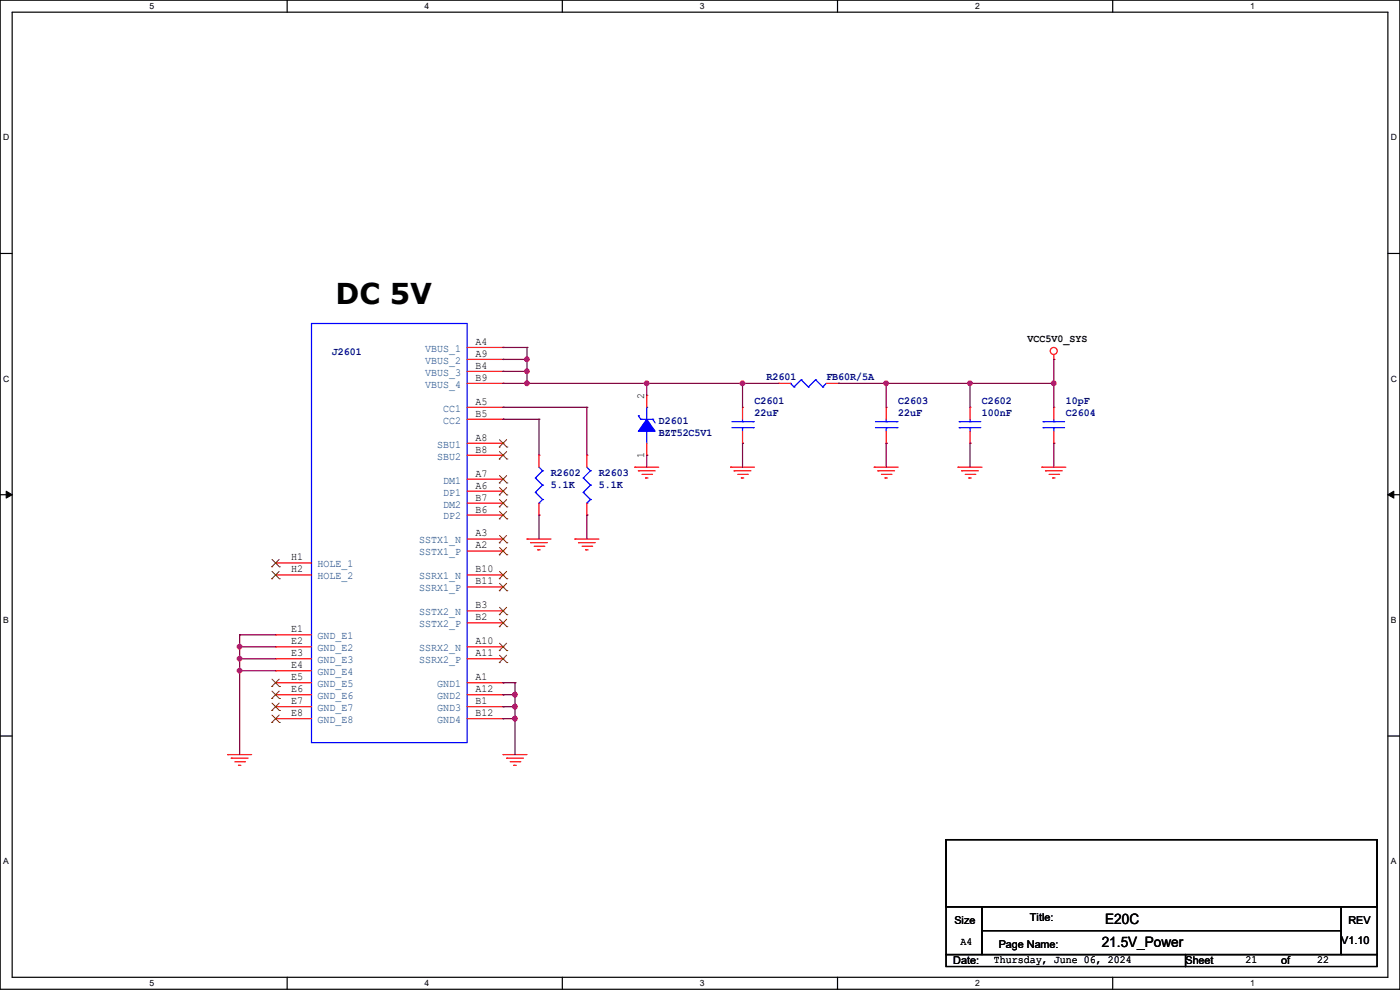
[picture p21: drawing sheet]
<svg xmlns="http://www.w3.org/2000/svg" width="297mm" height="210mm" viewBox="0 0 297 210" stroke-linecap="round" stroke-linejoin="round" font-family="sans-serif">
<defs><g id="words">
<text font-size="6.1" x="71.2" y="64.6">DC 5V</text>
<g font-size="3">
<text x="234.5" y="196.1">E20C</text>
<text x="233.7" y="200.9">21.5V_Power</text>
</g>
<g font-size="2.3" fill="#00007f">
<text x="70.4" y="75.3">J2601</text>
<text x="162.6" y="80.6">R2601</text>
<text x="175.3" y="80.6">FB60R/5A</text>
<text x="160.1" y="85.7">C2601</text>
<text x="160.1" y="88.3">22uF</text>
<text x="190.5" y="85.7">C2603</text>
<text x="190.5" y="88.3">22uF</text>
<text x="208.3" y="85.7">C2602</text>
<text x="208.3" y="88.3">100nF</text>
<text x="226.1" y="88.3">C2604</text>
<text x="226.1" y="85.7">10pF</text>
<text x="139.7" y="90">D2601</text>
<text x="139.7" y="92.6">BZT52C5V1</text>
<text x="116.9" y="101">R2602</text>
<text x="127" y="101">R2603</text>
<text x="116.9" y="103.5">5.1K</text>
<text x="127" y="103.5">5.1K</text>
</g>
<g font-size="2.3" fill="#003f7f">
<text x="90.2" y="74.6">VBUS_1</text>
<text x="90.2" y="77.2">VBUS_2</text>
<text x="90.2" y="82.3">VBUS_4</text>
<text x="90.2" y="79.7">VBUS_3</text>
<text x="94" y="87.3">CC1</text>
<text x="94" y="89.9">CC2</text>
<text x="92.8" y="95">SBU1</text>
<text x="92.8" y="97.5">SBU2</text>
<text x="94" y="105.1">DP1</text>
<text x="94" y="102.6">DM1</text>
<text x="94" y="107.7">DM2</text>
<text x="94" y="110.2">DP2</text>
<text x="88.9" y="117.8">SSTX1_P</text>
<text x="88.9" y="115.3">SSTX1_N</text>
<text x="67.4" y="120.4">HOLE_1</text>
<text x="67.4" y="122.9">HOLE_2</text>
<text x="88.9" y="125.4">SSRX1_P</text>
<text x="88.9" y="122.9">SSRX1_N</text>
<text x="88.9" y="130.5">SSTX2_N</text>
<text x="67.4" y="135.6">GND_E1</text>
<text x="88.9" y="133.1">SSTX2_P</text>
<text x="67.4" y="138.1">GND_E2</text>
<text x="67.4" y="140.7">GND_E3</text>
<text x="67.4" y="143.2">GND_E4</text>
<text x="88.9" y="138.1">SSRX2_N</text>
<text x="88.9" y="140.7">SSRX2_P</text>
<text x="67.4" y="145.8">GND_E5</text>
<text x="67.4" y="148.3">GND_E6</text>
<text x="92.8" y="145.8">GND1</text>
<text x="92.8" y="148.3">GND2</text>
<text x="67.4" y="150.8">GND_E7</text>
<text x="67.4" y="153.4">GND_E8</text>
<text x="92.8" y="153.4">GND4</text>
<text x="92.8" y="150.8">GND3</text>
</g>
<g font-size="2.3">
<text x="100.9" y="73.2">A4</text>
<text x="100.9" y="75.7">A9</text>
<text x="218" y="72.5">VCC5V0_SYS</text>
<text x="100.9" y="80.8">B9</text>
<text x="100.9" y="78.2">B4</text>
<text x="100.9" y="85.9">A5</text>
<text x="100.9" y="88.4">B5</text>
<text x="136.7" y="84.6" transform="rotate(-90 136.7 84.6)">2</text>
<text x="100.9" y="93.5">A8</text>
<text x="100.9" y="101.1">A7</text>
<text x="100.9" y="96">B8</text>
<text x="136.7" y="97.1" transform="rotate(-90 136.7 97.1)">1</text>
<text x="100.9" y="103.6">A6</text>
<text x="100.9" y="106.2">B7</text>
<text x="100.9" y="113.8">A3</text>
<text x="100.9" y="108.7">B6</text>
<text x="61.8" y="118.9">H1</text>
<text x="100.9" y="116.3">A2</text>
<text x="61.8" y="121.4">H2</text>
<text x="100.9" y="124">B11</text>
<text x="100.9" y="121.4">B10</text>
<text x="100.9" y="129">B3</text>
<text x="100.9" y="131.6">B2</text>
<text x="61.8" y="134.1">E1</text>
<text x="61.8" y="136.7">E2</text>
<text x="100.9" y="136.7">A10</text>
<text x="61.8" y="139.2">E3</text>
<text x="61.8" y="141.7">E4</text>
<text x="100.9" y="139.2">A11</text>
<text x="61.8" y="144.3">E5</text>
<text x="61.8" y="146.8">E6</text>
<text x="61.8" y="149.4">E7</text>
<text x="100.9" y="144.3">A1</text>
<text x="100.9" y="146.8">A12</text>
<text x="100.9" y="149.4">B1</text>
<text x="61.8" y="151.9">E8</text>
<text x="100.9" y="151.9">B12</text>
<text x="202.5" y="195.9">Size</text>
<text x="218.5" y="195.4">Title:</text>
<text x="286" y="195.9">REV</text>
<text x="203.8" y="200.5">A4</text>
<text x="211.9" y="201">Page Name:</text>
<text x="284.5" y="200.2">V1.10</text>
<text x="202.2" y="204.6">Date:</text>
<text x="210.9" y="204.3">Thursday, June 06, 2024</text>
<text x="251.5" y="204.6">Sheet</text>
<text x="264.2" y="204.3">21</text>
<text x="271.8" y="204.6">of</text>
<text x="279.4" y="204.3">22</text>
</g>
<g font-size="1.8">
<text x="31.7" y="1.9">5</text>
<text x="90.1" y="1.9">4</text>
<text x="148.5" y="1.9">3</text>
<text x="206.8" y="1.9">2</text>
<text x="265.2" y="1.9">1</text>
<text x=".7" y="29.8">D</text>
<text x="295.1" y="29.8">D</text>
<text x=".7" y="80.9">C</text>
<text x="295.1" y="80.9">C</text>
<text x=".7" y="132.1">B</text>
<text x="295.1" y="132.1">B</text>
<text x=".7" y="183.3">A</text>
<text x="295.1" y="183.3">A</text>
<text x="31.7" y="209.2">5</text>
<text x="90.1" y="209.2">4</text>
<text x="148.5" y="209.2">3</text>
<text x="206.8" y="209.2">2</text>
<text x="265.2" y="209.2">1</text>
</g>
</g></defs>
<g fill="none" stroke="#000" stroke-width=".25">
<path d="M0 0h297v209.8h-297zM2.6 2.6h291.8v204.7h-291.8zM60.9 0v2.6M119.3 0v2.6M177.7 0v2.6M236.1 0v2.6M0 53.8h2.6M294.4 53.8h2.6M0 104.9h2.6M294.4 104.9h2.6M0 156.1h2.6M294.4 156.1h2.6"/>
<path d="M200.7 178.1h91.4v14.2h-91.4zM200.7 192.3h7.6v10.2h-7.6zM208.3 192.3h76.2v5.1h-76.2zM208.3 197.4h76.2v5.1h-76.2zM284.5 192.3h7.6v10.2h-7.6zM60.9 207.3v2.5M119.3 207.3v2.5M177.7 207.3v2.5M200.7 202.5h50.8v2.5h-50.8zM236.1 207.3v2.5M251.5 202.5h40.6v2.5h-40.6z"/>
</g>
<path d="M1.3 104.2l1.3 .7-1.3 .8zM294.4 104.9l1.3-.7v1.5z" fill="#000"/>
<path d="M1.3 104.2l1.3 .7-1.3 .8zM294.4 104.9l1.3-.7v1.5z" fill="none" stroke="#000" stroke-width=".21"/>
<g fill="none" stroke="#f00" stroke-width=".25">
<path d="M223.6 76.2h.1M223.6 75.2v1M124.5 96.6h.1M124.5 96.6v2.5M134.7 99.1h.1M134.7 99.1h5M135.4 99.9h.1M135.4 99.9h3.6M155 99.1h.1M155 99.1h5.1M155.7 99.9h.1M155.7 99.9h3.6"/>
<path d="M157.5 86.4h.1M157.5 94h.1M157.5 86.4v2.5M157.5 91.5v2.5M165.1 81.3h.1M165.1 81.3h2.6M175.3 81.3h2.5M177.8 81.3h.1M185.5 99.1h.1M185.5 99.1h5M186.2 99.9h.1M186.2 99.9h3.6"/>
<path d="M188 86.4h.1M188 94h.1M188 86.4v2.5M188 91.5v2.5M203.2 99.1h.1M203.2 99.1h5.1M204 99.9h.1M204 99.9h3.6M221 99.1h.1M221 99.1h5.1M221.8 99.9h.1M221.8 99.9h3.5"/>
<path d="M223.6 86.4h.1M223.6 94h.1M223.6 86.4v2.5M223.6 91.5v2.5M111.8 114.3h.1M111.8 114.3h5.1M112.6 115.1h.1M112.6 115.1h3.5M113.3 115.9h2.1M114.1 116.6h.1M114.1 116.6h.5M115.4 115.9h.1"/>
<path d="M122 114.3h.1M122 114.3h5M122.7 115.1h.1M122.7 115.1h3.6M123.5 115.9h2M124.2 116.6h.1M124.2 116.6h.6M124.5 109.3h.1M124.5 106.7v2.6M125.5 115.9h.1M136.2 100.6h2M136.9 101.4h.1"/>
<path d="M136.9 101.4h.6M138.2 100.6h.1M156.5 100.6h2M157.3 101.4h.1M157.3 101.4h.5M158.5 100.6h.1M187 100.6h2M187.7 101.4h.1M187.7 101.4h.6M189 100.6h.1M204.8 100.6h2M205.5 101.4h.1"/>
<path d="M205.5 101.4h.5M206.8 100.6h.1M222.5 100.6h2.1M223.3 101.4h.1M223.3 101.4h.5M224.6 100.6h.1M48.3 160.1h.1M48.3 160.1h5.1M49.1 160.8h.1M49.1 160.8h3.5M49.8 161.6h2.1M50.6 162.3h.1"/>
<path d="M50.6 162.3h.5M51.9 161.6h.1M106.7 160.1h.1M106.7 160.1h5.1M107.5 160.8h.1M107.5 160.8h3.5M108.2 161.6h2.1M109 162.3h.1M109 162.3h.5M110.3 161.6h.1"/>
<circle cx="223.5" cy="74.4" r=".74"/>
</g>
<g fill="none" stroke="#00f" stroke-width=".25">
<path d="M124.5 99.1l.8 .8M125.3 99.9h.1M125.3 99.9l-1.6 1.5M135.4 88.2h.1M135.4 88.2l.5 .7M135.9 88.9h.1M135.9 88.9h2.6M137.2 91.5h.1M137.2 86.4h.1M137.2 86.4v2.5M137.2 91.5v2.5M138.5 88.9h.1"/>
<path d="M138.5 88.9l.5 .8M155.2 90.7h4.6M155.2 89.5h4.6M157.5 89.5h.1M157.5 90.7h.1M157.5 88.9v.6M157.5 90.7v.8M159.8 90.7h.1M159.8 89.5h.1M167.7 81.3h.1M167.7 81.3l.7 .8M168.4 82.1h.1"/>
<path d="M170 80.6h.1M170 80.6l1.5 1.5M170 80.6l-1.6 1.5M171.5 82.1h.1M173 80.6h.1M173 80.6l1.5 1.5M173 80.6l-1.5 1.5M174.5 82.1h.1M175.3 81.3l-.8 .8M185.7 90.7h4.6M185.7 89.5h4.6M188 89.5h.1"/>
<path d="M188 90.7h.1M188 88.9v.6M188 90.7v.8M190.3 90.7h.1M190.3 89.5h.1M221.3 90.7h.1M221.3 89.5h.1M221.3 90.7h4.5M221.3 89.5h4.5M223.6 89.5h.1M223.6 90.7h.1M223.6 88.9v.6"/>
<path d="M223.6 90.7v.8M123.7 101.4h.1M123.7 104.4h.1M123.7 101.4l1.6 1.5M123.7 104.4l1.6 1.6M124.5 106.7h.1M125.3 102.9h.1M125.3 106h.1M125.3 102.9l-1.6 1.5M125.3 106l-.8 .7"/>
</g>
<path d="M137.2 88.9l1.8 2.6h-3.6z" fill-rule="evenodd" fill="#00f"/>
<g fill="none" stroke="#00f" stroke-width=".25">
<path d="M66.1 68.6h33v88.9h-33zM114.3 99.1l.8 .8M115.1 99.9h.1M115.1 99.9l-1.5 1.5M137.2 88.9l1.8 2.6h-3.6zM203.5 90.7h.1M203.5 89.5h.1M203.5 90.7h4.6M203.5 89.5h4.6M205.8 89.5h.1M205.8 90.7h.1M205.8 88.9v.6"/>
<path d="M205.8 90.7v.8M113.6 101.4h.1M113.6 104.4h.1M113.6 101.4l1.5 1.5M113.6 104.4l1.5 1.6M114.3 106.7h.1M115.1 102.9h.1M115.1 106h.1M115.1 102.9l-1.5 1.5M115.1 106l-.8 .7"/>
</g>
<g fill="none" stroke="#f00" stroke-width=".25">
<path d="M99.1 73.7h7.6M99.1 76.2h7.6M99.1 78.8h7.6M106.7 73.7h.1M106.7 76.2h.1M106.7 78.8h.1M99.1 86.4h7.6M99.1 94h7.6M99.1 81.3h7.6M99.1 96.6h7.6M99.1 88.9h7.6M106.7 86.4h.1"/>
<path d="M106.7 94h.1M106.7 81.3h.1M106.7 96.6h.1M106.7 88.9h.1M114.3 96.6h.1M114.3 96.6v2.5M137.2 96.6h.1M137.2 83.9h.1M137.2 83.9v2.5M137.2 94v2.6M205.8 86.4h.1M205.8 94h.1"/>
<path d="M205.8 86.4v2.5M205.8 91.5v2.5M58.5 119.4h.1M58.5 119.4h7.6M99.1 116.9h7.6M99.1 114.3h7.6M99.1 104.2h7.6M99.1 101.6h7.6M99.1 106.7h7.6M99.1 109.3h7.6M106.7 116.9h.1M106.7 114.3h.1"/>
<path d="M106.7 104.2h.1M106.7 101.6h.1M106.7 106.7h.1M106.7 109.3h.1M114.3 109.3h.1M114.3 106.7v2.6M58.5 134.7h.1M58.5 137.2h.1M58.5 139.7h.1M58.5 122h.1M58.5 137.2h7.6M58.5 139.7h7.6"/>
<path d="M58.5 122h7.6M58.5 134.7h7.6M99.1 137.2h7.6M99.1 139.7h7.6M99.1 124.5h7.6M99.1 122h7.6M99.1 129.6h7.6M99.1 132.1h7.6M106.7 137.2h.1M106.7 139.7h.1M106.7 124.5h.1M106.7 122h.1"/>
<path d="M106.7 129.6h.1M106.7 132.1h.1M58.5 142.3h.1M58.5 144.8h.1M58.5 147.4h.1M58.5 149.9h.1M58.5 152.4h.1M58.5 144.8h7.6M58.5 147.4h7.6M58.5 152.4h7.6M58.5 149.9h7.6M58.5 142.3h7.6"/>
<path d="M99.1 144.8h7.6M99.1 147.4h7.6M99.1 152.4h7.6M99.1 149.9h7.6M106.7 144.8h.1M106.7 147.4h.1M106.7 152.4h.1M106.7 149.9h.1"/>
</g>
<g fill="none" stroke="#7f3f00" stroke-width=".21">
<path d="M105.9 94.8h.1M105.9 97.4h.1M106 93.3l1.5 1.5M106 95.8l1.5 1.6M107.5 93.3l-1.6 1.5M107.5 95.8l-1.6 1.6M107.5 94.8h.1M107.5 97.4h.1M57.7 118.7l1.6 1.5M59.2 118.7l-1.5 1.5M105.9 117.7h.1M105.9 115.1h.1"/>
<path d="M105.9 105h.1M105.9 102.4h.1M105.9 107.5h.1M105.9 110.1h.1M106 116.1l1.5 1.6M106 113.6l1.5 1.5M106 103.4l1.5 1.6M106 100.9l1.5 1.5M106 106l1.5 1.5M106 108.5l1.5 1.6M107.5 116.1l-1.6 1.6M107.5 113.6l-1.6 1.5"/>
<path d="M107.5 103.4l-1.6 1.6M107.5 100.9l-1.6 1.5M107.5 106l-1.6 1.5M107.5 108.5l-1.6 1.6M107.5 117.7h.1M107.5 115.1h.1M107.5 105h.1M107.5 102.4h.1M107.5 107.5h.1M107.5 110.1h.1M57.7 120.2h.1M57.7 122.8h.1"/>
<path d="M57.7 121.2l1.6 1.6M59.2 121.2l-1.5 1.6M59.3 120.2h.1M59.3 122.8h.1M105.9 138h.1M105.9 125.3h.1M105.9 122.8h.1M105.9 130.4h.1M105.9 132.9h.1M106 136.4l1.5 1.6M106 139l1.5 1.5M106 123.7l1.5 1.6"/>
<path d="M106 121.2l1.5 1.6M106 128.8l1.5 1.6M106 131.4l1.5 1.5M107.5 136.4l-1.6 1.6M107.5 139l-1.6 1.5M107.5 123.7l-1.6 1.6M107.5 121.2l-1.6 1.6M107.5 128.8l-1.6 1.6M107.5 131.4l-1.6 1.5M107.5 138h.1M107.5 125.3h.1M107.5 122.8h.1"/>
<path d="M107.5 130.4h.1M107.5 132.9h.1M57.7 145.6h.1M57.7 148.2h.1M57.7 150.7h.1M57.7 153.2h.1M57.7 144.1l1.6 1.5M57.7 146.6l1.6 1.6M57.7 149.1l1.6 1.6M57.7 151.7l1.6 1.5M59.2 151.7l-1.5 1.5M59.2 149.1l-1.5 1.6"/>
<path d="M59.2 144.1l-1.5 1.5M59.2 146.6l-1.5 1.6M59.3 145.6h.1M59.3 148.2h.1M59.3 150.7h.1M59.3 153.2h.1M105.9 140.5h.1M107.5 140.5h.1"/>
</g>
<path d="M106.7 73.7h.1M106.7 76.2h.1M106.7 73.7h5.1M111.8 73.7h.1M111.8 73.7v2.5h-5.1" fill="none" stroke="#7f003f" stroke-width=".25"/>
<circle cx="111.8" cy="76.2" r=".49" fill="#f0f"/>
<circle cx="111.8" cy="76.2" r=".49" fill="none" stroke="#f0f" stroke-width=".25"/>
<path d="M111.8 76.2h.1M111.8 76.2v2.6M223.6 76.2h.1M223.6 76.2v5.1" fill="none" stroke="#7f003f" stroke-width=".25"/>
<circle cx="223.5" cy="81.3" r=".49" fill="#f0f"/>
<circle cx="223.5" cy="81.3" r=".49" fill="none" stroke="#f0f" stroke-width=".25"/>
<path d="M106.7 78.8h.1M106.7 78.8h5.1M111.8 78.8h.1M111.8 78.8v2.5" fill="none" stroke="#7f003f" stroke-width=".25"/>
<circle cx="111.8" cy="81.3" r=".49" fill="#f0f"/>
<circle cx="111.8" cy="81.3" r=".49" fill="none" stroke="#f0f" stroke-width=".25"/>
<circle cx="111.8" cy="78.8" r=".49" fill="#f0f"/>
<circle cx="111.8" cy="78.8" r=".49" fill="none" stroke="#f0f" stroke-width=".25"/>
<path d="M106.7 81.3h.1M106.7 81.3h50.8M111.8 81.3h.1M137.2 81.3h.1" fill="none" stroke="#7f003f" stroke-width=".25"/>
<circle cx="157.5" cy="81.3" r=".49" fill="#f0f"/>
<circle cx="157.5" cy="81.3" r=".49" fill="none" stroke="#f0f" stroke-width=".25"/>
<circle cx="137.2" cy="81.3" r=".49" fill="#f0f"/>
<circle cx="137.2" cy="81.3" r=".49" fill="none" stroke="#f0f" stroke-width=".25"/>
<g fill="none" stroke="#7f003f" stroke-width=".25">
<path d="M106.7 86.4h.1M106.7 88.9h.1M106.7 86.4h17.8M106.7 88.9h7.6M114.3 88.9h.1M114.3 88.9v7.7M124.5 86.4h.1M124.5 86.4v10.2M137.2 81.3h.1M137.2 96.6h.1M137.2 81.3v2.6M137.2 96.6v2.5"/>
<path d="M157.5 81.3h.1M157.5 94h.1M157.5 81.3v5.1M157.5 94v5.1M205.8 94h.1M205.8 94v5.1M114.3 109.3h.1M114.3 109.3v5M124.5 109.3h.1M124.5 109.3v5M50.8 134.7h.1M50.8 134.7h7.7"/>
<path d="M50.8 134.7v2.5"/>
</g>
<circle cx="50.8" cy="137.2" r=".49" fill="#f0f"/>
<circle cx="50.8" cy="137.2" r=".49" fill="none" stroke="#f0f" stroke-width=".25"/>
<path d="M50.8 137.2h.1M50.8 139.7h.1M50.8 137.2h7.7M50.8 137.2v5.1" fill="none" stroke="#7f003f" stroke-width=".25"/>
<circle cx="50.8" cy="139.7" r=".49" fill="#f0f"/>
<circle cx="50.8" cy="139.7" r=".49" fill="none" stroke="#f0f" stroke-width=".25"/>
<path d="M50.8 139.7h.1M50.8 139.7h7.7M50.8 142.3h.1M50.8 142.3v17.8" fill="none" stroke="#7f003f" stroke-width=".25"/>
<circle cx="50.8" cy="142.3" r=".49" fill="#f0f"/>
<circle cx="50.8" cy="142.3" r=".49" fill="none" stroke="#f0f" stroke-width=".25"/>
<path d="M50.8 142.3h.1M50.8 142.3h7.7M106.7 144.8h.1M106.7 147.4h.1M106.7 144.8h2.6M106.7 147.4h2.6M109.3 144.8h.1M109.3 147.4h.1M109.3 144.8v5.1" fill="none" stroke="#7f003f" stroke-width=".25"/>
<circle cx="109.2" cy="147.3" r=".49" fill="#f0f"/>
<circle cx="109.2" cy="147.3" r=".49" fill="none" stroke="#f0f" stroke-width=".25"/>
<path d="M106.7 149.9h.1M106.7 149.9h2.6" fill="none" stroke="#7f003f" stroke-width=".25"/>
<circle cx="109.2" cy="149.9" r=".49" fill="#f0f"/>
<circle cx="109.2" cy="149.9" r=".49" fill="none" stroke="#f0f" stroke-width=".25"/>
<path d="M106.7 152.4h.1M106.7 152.4h2.6M109.3 149.9h.1M109.3 152.4h.1M109.3 149.9v10.2" fill="none" stroke="#7f003f" stroke-width=".25"/>
<circle cx="109.2" cy="152.4" r=".49" fill="#f0f"/>
<circle cx="109.2" cy="152.4" r=".49" fill="none" stroke="#f0f" stroke-width=".25"/>
<path d="M157.5 81.3h.1M157.5 81.3h7.6M177.8 81.3h.1M177.8 81.3h10.2M188 94h.1M188 94v5.1" fill="none" stroke="#7f003f" stroke-width=".25"/>
<circle cx="188" cy="81.3" r=".49" fill="#f0f"/>
<circle cx="188" cy="81.3" r=".49" fill="none" stroke="#f0f" stroke-width=".25"/>
<path d="M188 81.3h.1M188 81.3v5.1M188 81.3h35.6M205.8 81.3h.1M205.8 81.3v5.1M223.6 94h.1M223.6 81.3h.1M223.6 81.3v5.1M223.6 94v5.1" fill="none" stroke="#7f003f" stroke-width=".25"/>
<circle cx="205.8" cy="81.3" r=".49" fill="#f0f"/>
<circle cx="205.8" cy="81.3" r=".49" fill="none" stroke="#f0f" stroke-width=".25"/>
<circle cx="111.8" cy="76.2" r=".49" fill="#f0f"/>
<circle cx="111.8" cy="76.2" r=".49" fill="none" stroke="#f0f" stroke-width=".25"/>
<circle cx="223.5" cy="81.3" r=".49" fill="#f0f"/>
<circle cx="223.5" cy="81.3" r=".49" fill="none" stroke="#f0f" stroke-width=".25"/>
<circle cx="111.8" cy="81.3" r=".49" fill="#f0f"/>
<circle cx="111.8" cy="81.3" r=".49" fill="none" stroke="#f0f" stroke-width=".25"/>
<circle cx="111.8" cy="78.8" r=".49" fill="#f0f"/>
<circle cx="111.8" cy="78.8" r=".49" fill="none" stroke="#f0f" stroke-width=".25"/>
<circle cx="157.5" cy="81.3" r=".49" fill="#f0f"/>
<circle cx="157.5" cy="81.3" r=".49" fill="none" stroke="#f0f" stroke-width=".25"/>
<circle cx="137.2" cy="81.3" r=".49" fill="#f0f"/>
<circle cx="137.2" cy="81.3" r=".49" fill="none" stroke="#f0f" stroke-width=".25"/>
<circle cx="50.8" cy="137.2" r=".49" fill="#f0f"/>
<circle cx="50.8" cy="137.2" r=".49" fill="none" stroke="#f0f" stroke-width=".25"/>
<circle cx="50.8" cy="139.7" r=".49" fill="#f0f"/>
<circle cx="50.8" cy="139.7" r=".49" fill="none" stroke="#f0f" stroke-width=".25"/>
<circle cx="50.8" cy="142.3" r=".49" fill="#f0f"/>
<circle cx="50.8" cy="142.3" r=".49" fill="none" stroke="#f0f" stroke-width=".25"/>
<circle cx="109.2" cy="147.3" r=".49" fill="#f0f"/>
<circle cx="109.2" cy="147.3" r=".49" fill="none" stroke="#f0f" stroke-width=".25"/>
<circle cx="109.2" cy="149.9" r=".49" fill="#f0f"/>
<circle cx="109.2" cy="149.9" r=".49" fill="none" stroke="#f0f" stroke-width=".25"/>
<circle cx="109.2" cy="152.4" r=".49" fill="#f0f"/>
<circle cx="109.2" cy="152.4" r=".49" fill="none" stroke="#f0f" stroke-width=".25"/>
<circle cx="188" cy="81.3" r=".49" fill="#f0f"/>
<circle cx="188" cy="81.3" r=".49" fill="none" stroke="#f0f" stroke-width=".25"/>
<circle cx="205.8" cy="81.3" r=".49" fill="#f0f"/>
<circle cx="205.8" cy="81.3" r=".49" fill="none" stroke="#f0f" stroke-width=".25"/>
<use href="#words"/>
</svg>
